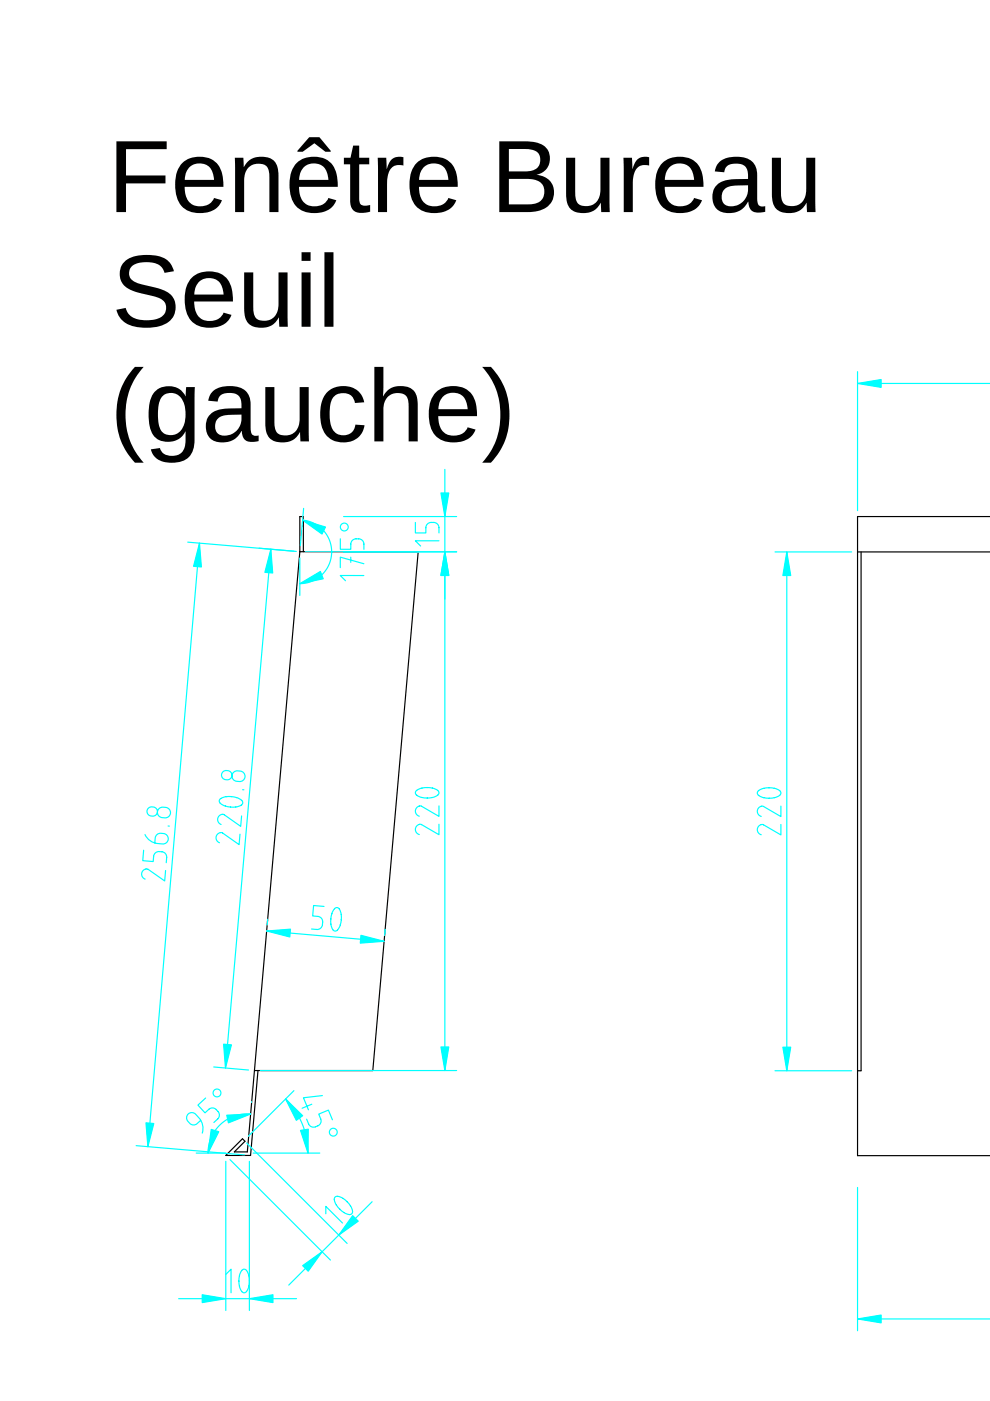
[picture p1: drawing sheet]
<svg xmlns="http://www.w3.org/2000/svg" width="210mm" height="297mm" viewBox="0 0 210 297" stroke-linecap="round" stroke-linejoin="round" font-family="sans-serif">
<path d="M181.8 117h28.2M182.6 117v110h-.8M210 109.5h-28.2v135.5h28.2" fill="none" stroke="#000" stroke-width=".25"/>
<path d="M181.8 251.8v30.3M181.8 279.6h28.2" fill="none" stroke="#0ff" stroke-width=".25"/>
<path d="M181.8 279.6l5-.8v1.7z" fill="#0ff"/>
<path d="M181.8 279.6l5-.8v1.7z" fill="#0ff" stroke="#0ff" stroke-width=".25"/>
<path d="M181.8 78.8v29.5M181.8 81.3h28.2" fill="none" stroke="#0ff" stroke-width=".25"/>
<path d="M181.8 81.3l5-.8v1.6z" fill="#0ff"/>
<path d="M181.8 81.3l5-.8v1.6z" fill="#0ff" stroke="#0ff" stroke-width=".25"/>
<path d="M166.8 117v110" fill="none" stroke="#0ff" stroke-width=".25"/>
<path d="M166.8 117l.9 5h-1.7z" fill="#0ff"/>
<path d="M166.8 117l.9 5h-1.7z" fill="#0ff" stroke="#0ff" stroke-width=".25"/>
<path d="M166 222h1.7l-.9 5z" fill="#0ff"/>
<path d="M166 222h1.7l-.9 5z" fill="#0ff" stroke="#0ff" stroke-width=".25"/>
<path d="M94.3 99.5v27.5M72.8 117h24M72.8 109.5h24M164.3 117h16.3M160.8 168.6l1.2 .5a4.4 4.4 0 0 0 3.4-.6l.2-.4-.2-.3-1.2-.7a4.4 4.4 0 0 0-3.5 .7l-.1 .3 .2 .5M165.6 174.8v2.2l-3.7-2.1a1.08 1.08 0 0 0-1.4 .8 1.08 1.08 0 0 0 .9 1.3M165.6 170.9v2.2l-3.7-2.1a1.08 1.08 0 0 0-1.4 .8 1.08 1.08 0 0 0 .9 1.3M164.3 227h16.3" fill="none" stroke="#0ff" stroke-width=".25"/>
<path d="M64.3 117v-7.5h-.7v7.5M53.9 227h25.1l9.7-110h-25.1l-11.2 127.2h-2.7l2.2-2.2-.5-.6-3.5 3.6h5.2l1.6-18" fill="none" stroke="#000" stroke-width=".25"/>
<path d="M94.3 117l.9 5h-1.7z" fill="#0ff"/>
<path d="M94.3 117l.9 5h-1.7z" fill="#0ff" stroke="#0ff" stroke-width=".25"/>
<path d="M93.5 104.5h1.7l-.9 5z" fill="#0ff"/>
<path d="M93.5 104.5h1.7l-.9 5z" fill="#0ff" stroke="#0ff" stroke-width=".25"/>
<path d="M39.8 114.9l23 2M42.3 115.2l-10.9 127.9M88.1 110.8v2.2h2.2v-1.1a1.42 1.42 0 0 1 1.4-1.2 1.42 1.42 0 0 1 1.4 1.2v1.1M93.1 114.7h-5l1.1 1.1M28.9 242.9l23 2" fill="none" stroke="#0ff" stroke-width=".25"/>
<path d="M42.3 115.2l.4 5-1.7-.1z" fill="#0ff"/>
<path d="M42.3 115.2l.4 5-1.7-.1z" fill="#0ff" stroke="#0ff" stroke-width=".25"/>
<path d="M30.9 238.1l1.7 .1-1.2 4.9z" fill="#0ff"/>
<path d="M30.9 238.1l1.7 .1-1.2 4.9z" fill="#0ff" stroke="#0ff" stroke-width=".25"/>
<path d="M30.7 176.9a3.7 3.7 0 0 0 4.4 1.9 1.18 1.18 0 0 0 .4-1.5 1.18 1.18 0 0 0-1.4-.6 1.11 1.11 0 0 0-1.2 1l-.1 1M31.5 171.3a1.06 1.06 0 0 1 1.6 .1 1.06 1.06 0 0 1-.4 1.6 1.05 1.05 0 0 1-1.3-.3 1.05 1.05 0 0 1 .1-1.4zM33.6 171.5a1.39 1.39 0 0 1 1.7-.3 1.39 1.39 0 0 1 .8 1.5 1.46 1.46 0 0 1-1.6 .7 1.46 1.46 0 0 1-1.1-1.2zM35.6 175.1l.3 .1M30.5 180.3l-.2 2.2 2.2 .2 .1-1.1a1.42 1.42 0 0 1 1.5-1.1 1.42 1.42 0 0 1 1.2 1.3l-.1 1.1M35.1 184.6l-.2 2.2-3.5-2.5a1.08 1.08 0 0 0-1.4 .7 1.08 1.08 0 0 0 .8 1.4M47.9 246.2v31.6M52.9 246.2v31.6M37.9 275.3h25" fill="none" stroke="#0ff" stroke-width=".25"/>
<path d="M52.9 275.3l5-.8v1.7z" fill="#0ff"/>
<path d="M52.9 275.3l5-.8v1.7z" fill="#0ff" stroke="#0ff" stroke-width=".25"/>
<path d="M42.9 274.5l5 .8-5 .9z" fill="#0ff"/>
<path d="M42.9 274.5l5 .8-5 .9z" fill="#0ff" stroke="#0ff" stroke-width=".25"/>
<path d="M56.5 197.4l24.9 2.2M56.8 194.9l-.2 1.2M81.7 197.1l-.2 1.2M47.9 270.2l1.1-1.1v5M51.4 269.2l.2-.1a1.23 1.23 0 0 1 1.2 1.4l.1 1.4-.2 1.1-.6 1-.5 .1-.7-.8-.2-1.4 .1-1.7z" fill="none" stroke="#0ff" stroke-width=".25"/>
<path d="M56.5 197.4l5.1-.4-.2 1.7z" fill="#0ff"/>
<path d="M56.5 197.4l5.1-.4-.2 1.7z" fill="#0ff" stroke="#0ff" stroke-width=".25"/>
<path d="M76.5 198.3l4.9 1.3-5 .4z" fill="#0ff"/>
<path d="M76.5 198.3l4.9 1.3-5 .4z" fill="#0ff" stroke="#0ff" stroke-width=".25"/>
<path d="M68.7 192.2l-2.2-.2-.2 2.2 1.1 .1a1.42 1.42 0 0 1 1 1.5 1.42 1.42 0 0 1-1.2 1.3l-1.1-.1M70.2 195.9a1.63 1.63 0 0 0 .8 1.5l.6-.2 .5-1.1a4.4 4.4 0 0 0-.3-3.5l-.3-.2-.4 .1-.5 .6-.4 1.4v1.4M48.8 245.9l21.3 21.3M52.3 242.3l21.3 21.3M78.9 254.8l-17.7 17.7" fill="none" stroke="#0ff" stroke-width=".25"/>
<path d="M64.2 268.3l4.1-2.9-3 4.1z" fill="#0ff"/>
<path d="M64.2 268.3l4.1-2.9-3 4.1z" fill="#0ff" stroke="#0ff" stroke-width=".25"/>
<path d="M74.8 257.7l1.2 1.2-4.2 3z" fill="#0ff"/>
<path d="M74.8 257.7l1.2 1.2-4.2 3z" fill="#0ff" stroke="#0ff" stroke-width=".25"/>
<path d="M63.6 118.3v7.9M64.2 110.3l1.2 .2 1.2 .5 1.1 .7 .9 .8 .8 1 .5 1.2 .3 1.3 .1 1.3-.2 1.2-.4 1.3-.6 1.1-.9 1-1 .8-1.1 .6-1.3 .3-1.2 .1M64.4 107.8l-.7 7.9M69.1 257.3v-1.5l3.5 3.5M71 253.8l.4-.2 .8 .2 1.4 1 1 1.4 .2 .8-.2 .3-.4 .2-.8-.1-1.4-1-1-1.5-.1-.7z" fill="none" stroke="#0ff" stroke-width=".25"/>
<path d="M63.6 123.7l4.3-2.5 .6 1.5z" fill="#0ff"/>
<path d="M63.6 123.7l4.3-2.5 .6 1.5z" fill="#0ff" stroke="#0ff" stroke-width=".25"/>
<path d="M64.2 110.3l4.8 1.4-.7 1.5z" fill="#0ff"/>
<path d="M64.2 110.3l4.8 1.4-.7 1.5z" fill="#0ff" stroke="#0ff" stroke-width=".25"/>
<g fill="none" stroke="#0ff" stroke-width=".25">
<path d="M72.2 114.2v2.3h2.2v-1.1a1.42 1.42 0 0 1 1.4-1.2 1.42 1.42 0 0 1 1.4 1.2v1.1M74.4 118.1v1.1M77.1 119.5l-4.9-1.4-.1 2.2M77.1 122h-5l1.2 1.1M60.6 233l2 2.5 1.5 2.8 .9 3 .3 3.2M62.3 231.2l-9.7 9.7M53.7 244.5h14.1"/>
<circle cx="73" cy="111.7" r=".83"/>
</g>
<path d="M63.7 239.7l1.7-.3-.1 5.1z" fill="#0ff"/>
<path d="M63.7 239.7l1.7-.3-.1 5.1z" fill="#0ff" stroke="#0ff" stroke-width=".25"/>
<path d="M60.6 233l3.6 3.6-1.4 .9z" fill="#0ff"/>
<path d="M60.6 233l3.6 3.6-1.4 .9z" fill="#0ff" stroke="#0ff" stroke-width=".25"/>
<g fill="none" stroke="#0ff" stroke-width=".25">
<path d="M53.1 236.2h-1.7l-1.6 .4-1.6 .7-1.4 1.1-1.1 1.2-.9 1.5-.5 1.7-.2 1.7M53.4 233.6v.1M65 237.3l.4 1a1.42 1.42 0 0 0 1.8 .5 1.42 1.42 0 0 0 .8-1.6l-.4-1 2-.8 .9 2M66.1 234.1l-2 .9M68.4 232.3l-4.1 .4 1.1 2.6M41.6 244.5h6.2"/>
<circle cx="70.7" cy="240" r=".83"/>
</g>
<path d="M48.1 236.4l5-.2-4.7 1.9z" fill="#0ff"/>
<path d="M48.1 236.4l5-.2-4.7 1.9z" fill="#0ff" stroke="#0ff" stroke-width=".25"/>
<path d="M44.8 239.5l1.6 .4-2.3 4.6z" fill="#0ff"/>
<path d="M44.8 239.5l1.6 .4-2.3 4.6z" fill="#0ff" stroke="#0ff" stroke-width=".25"/>
<g fill="none" stroke="#0ff" stroke-width=".25">
<path d="M94.3 117v110M42.6 237.5l-.8 .7a1.42 1.42 0 0 1-1.8-.2 1.42 1.42 0 0 1-.1-1.8 1.11 1.11 0 0 1 1.6 0 3.6 3.6 0 0 1 1.4 4M43.6 232.8l-1.6 1.5 1.5 1.6 .8-.7a1.42 1.42 0 0 1 1.8 .2 1.42 1.42 0 0 1 .1 1.8l-.9 .8"/>
<circle cx="46" cy="231.7" r=".83"/>
</g>
<path d="M93.5 222h1.7l-.9 5z" fill="#0ff"/>
<path d="M93.5 222h1.7l-.9 5z" fill="#0ff" stroke="#0ff" stroke-width=".25"/>
<path d="M94.3 117l.9 5h-1.7z" fill="#0ff"/>
<path d="M94.3 117l.9 5h-1.7z" fill="#0ff" stroke="#0ff" stroke-width=".25"/>
<path d="M54.9 116.2l7.4 .7M57.4 116.4l-9.6 110M64.8 117h32M88.2 167.7l1-.5 1.7-.2 1.4 .3 .6 .4 .2 .4-.2 .4-.6 .4-.9 .2-1.1 .1-1.1-.2-.9-.4-.2-.5zM93.1 174.8v2.2l-3.7-2.2a1.08 1.08 0 0 0-1.4 .8 1.08 1.08 0 0 0 .9 1.3M93.1 170.9v2.2l-3.7-2.2a1.08 1.08 0 0 0-1.4 .9 1.08 1.08 0 0 0 .9 1.3M45.3 226.2l7.4 .7M55.2 227h41.6" fill="none" stroke="#0ff" stroke-width=".25"/>
<path d="M47.4 221.4l1.7 .1-1.3 4.9z" fill="#0ff"/>
<path d="M47.4 221.4l1.7 .1-1.3 4.9z" fill="#0ff" stroke="#0ff" stroke-width=".25"/>
<path d="M57.4 116.4l.4 5.1-1.6-.2z" fill="#0ff"/>
<path d="M57.4 116.4l.4 5.1-1.6-.2z" fill="#0ff" stroke="#0ff" stroke-width=".25"/>
<path d="M46.6 169.4l1-.4 1.8-.1 1.3 .4 .7 .5 .1 .4-.2 .4-.7 .4-.9 .1h-1.1l-1.1-.3-.8-.5-.2-.5zM47.3 163.6a1.06 1.06 0 0 1 1.6 .1 1.06 1.06 0 0 1-.4 1.6 1.05 1.05 0 0 1-1.3-.3 1.05 1.05 0 0 1 .1-1.4zM49.5 163.8a1.39 1.39 0 0 1 1.6-.3 1.39 1.39 0 0 1 .8 1.5 1.46 1.46 0 0 1-1.6 .7 1.46 1.46 0 0 1-1.1-1.3zM50.9 176.9l-.2 2.2-3.5-2.5a1.08 1.08 0 0 0-1.4 .7 1.08 1.08 0 0 0 .7 1.4M51.2 173l-.2 2.2-3.5-2.5a1.08 1.08 0 0 0-1.4 .7 1.08 1.08 0 0 0 .8 1.4M51.4 167.4l.3 .1" fill="none" stroke="#0ff" stroke-width=".25"/>
<g fill="#000">
<path d="M24.7 30h10.6v1.6h-8.6v5.6h8.4v1.7h-8.4v6.1h-2zM38.6 34.6a5.5 5.5 0 0 1 7.7 .4 7.7 7.7 0 0 1 1.1 4.6h-8.3a3.8 3.8 0 0 0 2.1 4 3.3 3.3 0 0 0 4.2-1.6l1.7 .5a4.4 4.4 0 0 1-4.7 2.7 4.7 4.7 0 0 1-5.2-4.5 7.3 7.3 0 0 1 1.4-6.1zM40.1 35.6l-.7 1.2-.2 1.3h6.2a3.1 3.1 0 0 0-3.1-3.4 2.93 2.93 0 0 0-2.2 .9zM49.8 33.4h1.8l.1 2a4.2 4.2 0 0 1 6.7-.9 5.1 5.1 0 0 1 .6 2.8v7.7h-1.9v-7.3a2.58 2.58 0 0 0-1.2-2.8 3.1 3.1 0 0 0-4.1 3.4v6.7h-2zM62.9 34.6a5.5 5.5 0 0 1 7.6 .4 7.7 7.7 0 0 1 1.1 4.6h-8.2a3.8 3.8 0 0 0 2.1 4 3.3 3.3 0 0 0 4.1-1.6l1.7 .5a4.4 4.4 0 0 1-4.7 2.7 4.7 4.7 0 0 1-5.1-4.5 7.3 7.3 0 0 1 1.4-6.1zM64.3 35.6l-.7 1.2-.2 1.3h6.2a3.1 3.1 0 0 0-3.1-3.4 2.93 2.93 0 0 0-2.2 .9zM65.6 29.1h2.1l2.4 2.9v.2h-1.1l-2.3-1.8-2.5 1.8h-1.1v-.2zM74.9 30.9h1.3v2.5h2.1v1.4h-2.1v7.3a1.32 1.32 0 0 0 .5 1.3 1.32 1.32 0 0 0 1.4 .1h.4v1.4l-.3 .1a4.5 4.5 0 0 1-3.2-.3 2.66 2.66 0 0 1-.8-2.2v-7.7h-1.3v-1.4h1.4zM80.1 33.4h1.8l.1 2.4a2.81 2.81 0 0 1 2.5-2.6l1 .1v1.8a2.46 2.46 0 0 0-3.3 2.3l-.1 1.6v6h-2zM88.3 34.6a5.5 5.5 0 0 1 7.7 .4 7.7 7.7 0 0 1 1.1 4.6h-8.3a3.8 3.8 0 0 0 2.1 4 3.3 3.3 0 0 0 4.2-1.6l1.6 .5a4.4 4.4 0 0 1-4.7 2.7 4.7 4.7 0 0 1-5.1-4.5 7.3 7.3 0 0 1 1.4-6.1zM89.7 35.6l-.6 1.2-.2 1.3h6.2a3.1 3.1 0 0 0-3.2-3.4 2.93 2.93 0 0 0-2.2 .9zM105.9 30h5.4a5.2 5.2 0 0 1 4.9 2 3.5 3.5 0 0 1-2.5 5.1 3.9 3.9 0 0 1 3.8 3.6 3.9 3.9 0 0 1-3.4 4l-1.7 .3h-6.5zM107.9 31.6v4.7h3.4a2.71 2.71 0 0 0 3.2-1.9 2.12 2.12 0 0 0-2-2.7zM107.9 37.9v5.4h3.9a3.2 3.2 0 0 0 3.5-1.7 2.67 2.67 0 0 0-2.8-3.6zM120 33.4h2v7.4a2.58 2.58 0 0 0 1.2 2.8 3.1 3.1 0 0 0 4.1-3.5v-6.7h1.9l.1 11.6h-1.8l-.1-2a4.2 4.2 0 0 1-6.7 1 5.1 5.1 0 0 1-.7-2.9zM132.2 33.4h1.8l.1 2.4a2.81 2.81 0 0 1 2.5-2.6l1 .1v1.8a2.46 2.46 0 0 0-3.3 2.3l-.1 1.6v6h-2zM140.4 34.6a5.5 5.5 0 0 1 7.7 .4 7.7 7.7 0 0 1 1.1 4.6h-8.3a3.8 3.8 0 0 0 2.1 4 3.3 3.3 0 0 0 4.2-1.6l1.6 .5a4.4 4.4 0 0 1-4.7 2.7 4.7 4.7 0 0 1-5.1-4.5 7.3 7.3 0 0 1 1.4-6.1zM141.8 35.6l-.6 1.2-.2 1.3h6.2a3.1 3.1 0 0 0-3.2-3.4 2.93 2.93 0 0 0-2.2 .9zM152.5 34.3a6.2 6.2 0 0 1 6.9-.1l.7 .8 .4 1.5v5.6a1.25 1.25 0 0 0 1.3 1.7l.4-.1v1.2l-.4 .1a2.27 2.27 0 0 1-3-1.2l-.1-1a4.5 4.5 0 0 1-6.8 1.5 3.7 3.7 0 0 1-.6-4.1 3.7 3.7 0 0 1 3.6-2.1l3.7-.2a2.66 2.66 0 0 0-1.4-3.1l-1.1-.1a2.12 2.12 0 0 0-2.5 1.8l-2-.2 .4-1.2zM153.6 40.1a2.27 2.27 0 0 0 .5 3.5 3.7 3.7 0 0 0 4.5-4.3h-2.4a3.8 3.8 0 0 0-2.6 .8zM163.7 33.4h1.9v7.4a2.58 2.58 0 0 0 1.2 2.8 3.1 3.1 0 0 0 4.1-3.5v-6.7h2v11.6h-1.8l-.1-2a4.2 4.2 0 0 1-6.7 1 5.1 5.1 0 0 1-.6-2.9z"/>
<path d="M26.3 55.5a8.3 8.3 0 0 1 7.2-1.2 4.1 4.1 0 0 1 3.4 3.2l-2 .4a3.1 3.1 0 0 0-3.4-2.3 3.9 3.9 0 0 0-3.9 1.4 2.13 2.13 0 0 0 1.6 3l.7 .3a15.6 15.6 0 0 1 6.3 2.1 4 4 0 0 1-2.4 6.8 10.8 10.8 0 0 1-7.1-.7l-.5-.3a4.3 4.3 0 0 1-1.5-2.5l2-.4a3.7 3.7 0 0 0 4 2.6 4.6 4.6 0 0 0 4.2-1.4 2.27 2.27 0 0 0-1.6-3.5l-.8-.2a13.7 13.7 0 0 1-6.1-2.2 3.7 3.7 0 0 1-.1-5.1zM40.7 58.9a5.5 5.5 0 0 1 7.6 .4 7.7 7.7 0 0 1 1.1 4.6h-8.2a3.8 3.8 0 0 0 2 4 3.3 3.3 0 0 0 4.2-1.6l1.7 .5a4.4 4.4 0 0 1-4.7 2.7 4.7 4.7 0 0 1-5.1-4.5 7.3 7.3 0 0 1 1.4-6.1zM42.1 59.9l-.7 1.2-.2 1.4h6.2a3.1 3.1 0 0 0-3.1-3.5 2.93 2.93 0 0 0-2.2 .9zM51.8 57.8h1.9v7.3a2.58 2.58 0 0 0 1.2 2.8 3.1 3.1 0 0 0 4.2-3.5v-6.6h1.9v11.5h-1.8l-.1-2a4.2 4.2 0 0 1-6.7 1 5.1 5.1 0 0 1-.6-2.9zM63.9 53.5h2v1.8h-2zM63.9 57.8h2v11.5h-2zM68.8 53.5h1.9v15.8h-1.9z"/>
<path d="M28.6 77.8h1.9a15.3 15.3 0 0 0 0 20.3h-1.9a15.1 15.1 0 0 1 0-20.3zM32.9 82.9a4.2 4.2 0 0 1 6.5 1.1l.1-1.9h1.8l-.1 11.2a4.3 4.3 0 0 1-4.8 4.8 4 4 0 0 1-4.4-2.8l1.9-.3a2.75 2.75 0 0 0 3.8 1.5 2.91 2.91 0 0 0 1.6-3.2v-1.9a4.1 4.1 0 0 1-7 .5 10.6 10.6 0 0 1 .2-8.4zM34.6 83.9a7.1 7.1 0 0 0-1.1 5.3 2.72 2.72 0 0 0 2.4 3 3.1 3.1 0 0 0 3.3-3.1 5.6 5.6 0 0 0-1.5-5.4 2.76 2.76 0 0 0-3.1 .2zM45.1 82.9a6.2 6.2 0 0 1 6.9 0l.9 1.2 .2 1v5.6a1.25 1.25 0 0 0 1.3 1.7l.4-.1v1.2l-.4 .1a2.27 2.27 0 0 1-3-1.2l-.1-1a4.5 4.5 0 0 1-6.8 1.5 3.7 3.7 0 0 1-.6-4.1 3.7 3.7 0 0 1 3.6-2.1l3.7-.1a2.66 2.66 0 0 0-1.4-3.1l-1.1-.2a2.12 2.12 0 0 0-2.5 1.8l-2-.1 .4-1.3zM46.2 88.7a2.27 2.27 0 0 0 .5 3.5 3.7 3.7 0 0 0 4.5-4.3l-2.4 .1a3.8 3.8 0 0 0-2.6 .7zM56.3 82.1h1.9v7.3a2.58 2.58 0 0 0 1.2 2.8 3.1 3.1 0 0 0 4.1-3.5v-6.6h2v11.5h-1.8l-.1-2a4.2 4.2 0 0 1-6.7 1 5.1 5.1 0 0 1-.6-2.9zM69.4 83.1a5 5 0 0 1 7.2 .5l.6 1.7-1.9 .1a2.63 2.63 0 0 0-2.1-2 2.63 2.63 0 0 0-2.7 1 8.6 8.6 0 0 0 .2 6.9 2.62 2.62 0 0 0 2.7 .9 2.62 2.62 0 0 0 2-2.2l1.9 .2a4.3 4.3 0 0 1-5.5 3.5 4.7 4.7 0 0 1-3.9-4.9v-.5a6.8 6.8 0 0 1 1.5-5.2zM79.4 77.8h1.9l-.1 6.2a4.2 4.2 0 0 1 6.8-.7l.4 1 .2 1.2v8.1h-2v-7.3a2.4 2.4 0 0 0-1.4-2.9 3.1 3.1 0 0 0-3.9 3.4v6.8h-1.9zM92.4 83.2a5.5 5.5 0 0 1 7.6 .4 7.7 7.7 0 0 1 1.1 4.6h-8.2a3.8 3.8 0 0 0 2.1 4 3.3 3.3 0 0 0 4.1-1.6l1.7 .5a4.4 4.4 0 0 1-4.7 2.7 4.7 4.7 0 0 1-5.1-4.5 7.3 7.3 0 0 1 1.4-6.1zM93.8 84.2l-.6 1.2-.3 1.4h6.3a3.1 3.1 0 0 0-3.2-3.5 2.93 2.93 0 0 0-2.2 .9zM102.2 77.8h1.9a15.1 15.1 0 0 1 0 20.3h-1.9a15.3 15.3 0 0 0 0-20.3z"/>
</g>
</svg>
